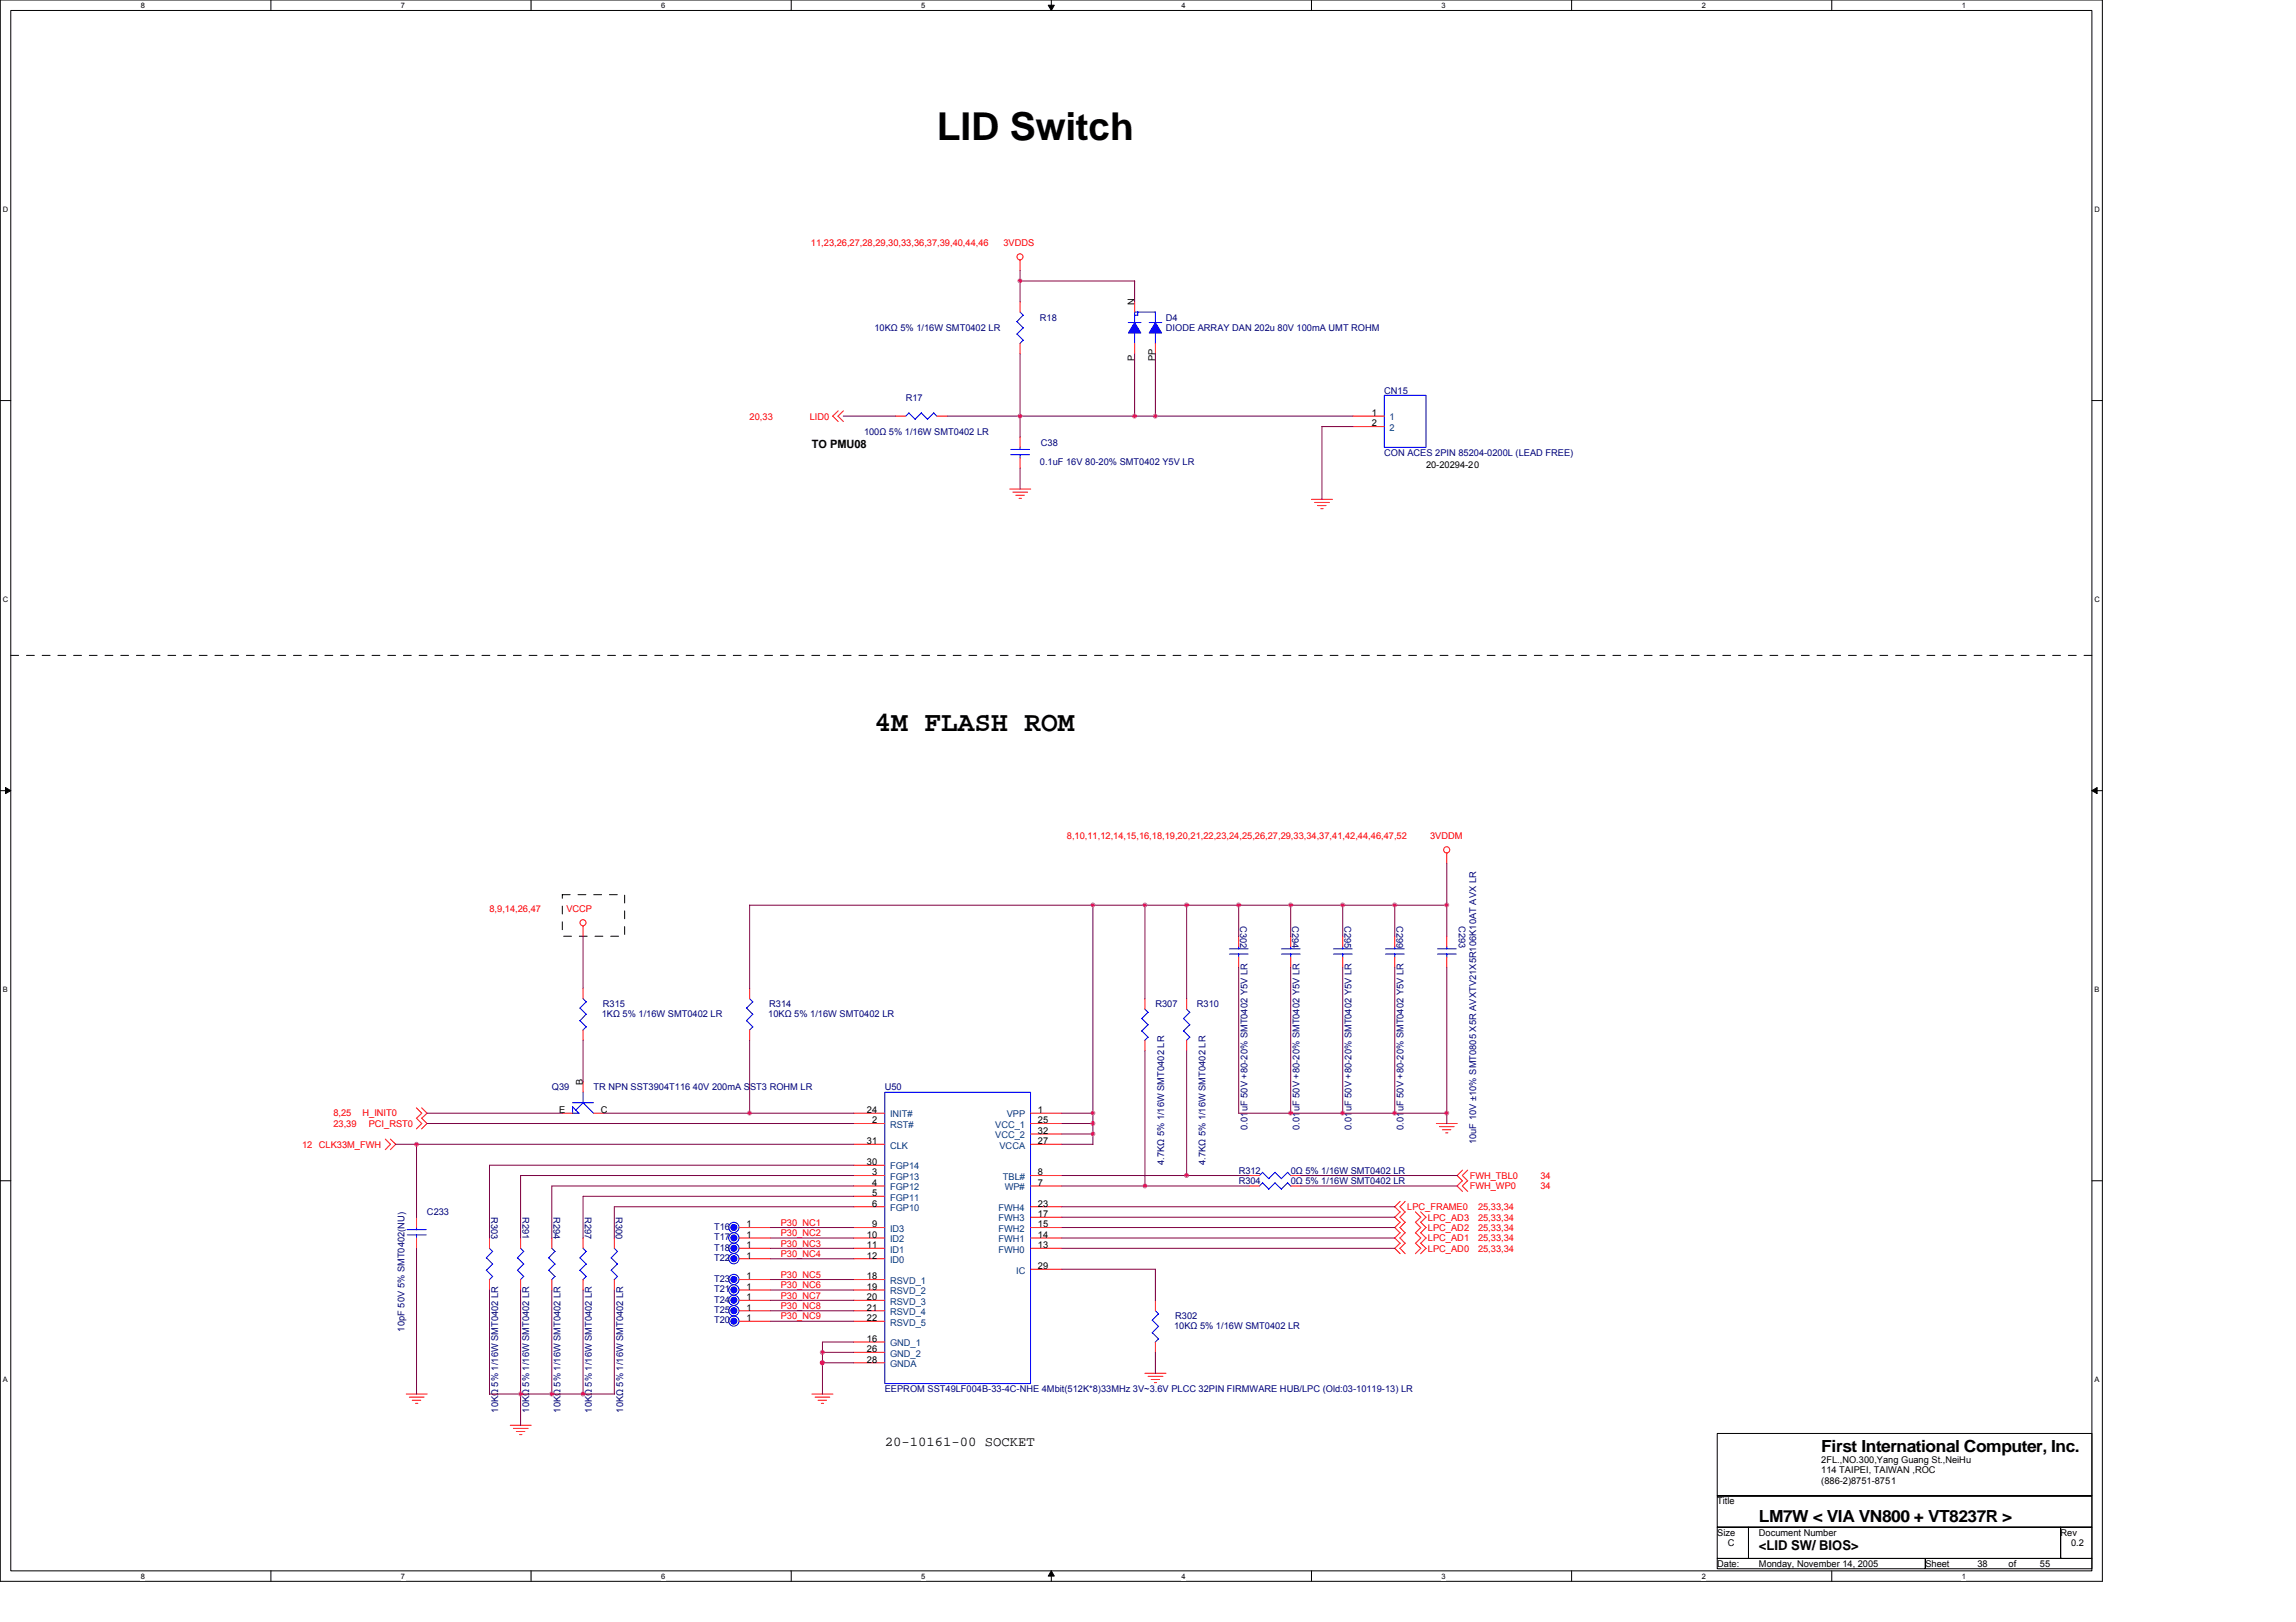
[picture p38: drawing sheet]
<svg xmlns="http://www.w3.org/2000/svg" width="297mm" height="210mm" viewBox="0 0 297 210" stroke-linecap="round" stroke-linejoin="round" font-family="sans-serif">
<defs><g id="words">
<text font-size="5" x="121.2" y="18.1">LID Switch</text>
<text font-size="3.6" x="113.1" y="94.6">4M FLASH ROM</text>
<g font-size="2.2">
<text x="235.6" y="187.9">First International Computer, Inc.</text>
<text x="227.6" y="197">LM7W &lt; VIA VN800 + VT8237R &gt;</text>
</g>
<g font-size="1.8">
<text x="114.5" y="187.2">20-10161-00 SOCKET</text>
<text x="227.6" y="200.6">&lt;LID SW/ BIOS&gt;</text>
</g>
<text font-size="1.5" x="105" y="57.9">TO PMU08</text>
<g font-size="1.2" fill="#f00">
<text x="104.9" y="31.8">11,23,26,27,28,29,30,33,36,37,39,40,44,46</text>
<text x="129.8" y="31.8">3VDDS</text>
<text x="97" y="54.3">20,33</text>
<text x="104.8" y="54.3">LID0</text>
<text x="138" y="108.5">8,10,11,12,14,15,16,18,19,20,21,22,23,24,25,26,27,29,33,34,37,41,42,44,46,47,52</text>
<text x="185" y="108.5">3VDDM</text>
<text x="63.3" y="118">8,9,14,26,47</text>
<text x="73.3" y="118">VCCP</text>
<text x="39.1" y="148.5">12 CLK33M_FWH</text>
<text x="43.1" y="145.8">23,39</text>
<text x="43.1" y="144.5">8,25</text>
<text x="46.9" y="144.5">H_INIT0</text>
<text x="47.7" y="145.8">PCI_RST0</text>
<text x="190.1" y="153.9">FWH_WP0</text>
<text x="190.1" y="152.5">FWH_TBL0</text>
<text x="199.3" y="152.5">34</text>
<text x="199.3" y="153.9">34</text>
<text x="101" y="158.6">P30_NC1</text>
<text x="101" y="161.3">P30_NC3</text>
<text x="101" y="160">P30_NC2</text>
<text x="182.1" y="156.6">LPC_FRAME0</text>
<text x="184.7" y="159.3">LPC_AD2</text>
<text x="184.7" y="157.9">LPC_AD3</text>
<text x="184.7" y="160.6">LPC_AD1</text>
<text x="184.7" y="162">LPC_AD0</text>
<text x="191.2" y="159.3">25,33,34</text>
<text x="191.2" y="157.9">25,33,34</text>
<text x="191.2" y="160.6">25,33,34</text>
<text x="191.2" y="162">25,33,34</text>
<text x="191.2" y="156.6">25,33,34</text>
<text x="101" y="166.7">P30_NC6</text>
<text x="101" y="165.4">P30_NC5</text>
<text x="101" y="162.6">P30_NC4</text>
<text x="101" y="169.4">P30_NC8</text>
<text x="101" y="170.7">P30_NC9</text>
<text x="101" y="168">P30_NC7</text>
</g>
<g font-size="1.2" fill="#000080">
<text x="134.5" y="41.5">R18</text>
<text x="150.8" y="41.5">D4</text>
<text x="113.1" y="42.8">10KΩ 5% 1/16W SMT0402 LR</text>
<text x="150.8" y="42.8">DIODE ARRAY DAN 202u 80V 100mA UMT ROHM</text>
<text x="117.2" y="51.9">R17</text>
<text x="179.1" y="50.9">CN15</text>
<text x="111.8" y="56.3">100Ω 5% 1/16W SMT0402 LR</text>
<text x="134.7" y="57.7">C38</text>
<text x="179.1" y="59">CON ACES 2PIN 85204-0200L (LEAD FREE)</text>
<text x="134.5" y="60.2">0.1uF 16V 80-20% SMT0402 Y5V LR</text>
<text x="160.5" y="119.8" transform="rotate(90 160.5 119.8)">C302</text>
<text x="167.2" y="119.8" transform="rotate(90 167.2 119.8)">C294</text>
<text x="173.9" y="119.8" transform="rotate(90 173.9 119.8)">C295</text>
<text x="180.7" y="119.8" transform="rotate(90 180.7 119.8)">C299</text>
<text x="188.7" y="119.8" transform="rotate(90 188.7 119.8)">C293</text>
<text x="77.8" y="131.6">1KΩ 5% 1/16W SMT0402 LR</text>
<text x="78" y="130.3">R315</text>
<text x="99.4" y="131.6">10KΩ 5% 1/16W SMT0402 LR</text>
<text x="99.5" y="130.3">R314</text>
<text x="149.5" y="130.3">R307</text>
<text x="154.9" y="130.3">R310</text>
<text x="71.4" y="141.1">Q39</text>
<text x="76.8" y="141.1">TR NPN SST3904T116 40V 200mA SST3 ROHM LR</text>
<text x="114.5" y="141.1">U50</text>
<text x="161.4" y="146.2" transform="rotate(-90 161.4 146.2)">0.01uF 50V +80-20% SMT0402 Y5V LR</text>
<text x="168.1" y="146.2" transform="rotate(-90 168.1 146.2)">0.01uF 50V +80-20% SMT0402 Y5V LR</text>
<text x="174.8" y="146.2" transform="rotate(-90 174.8 146.2)">0.01uF 50V +80-20% SMT0402 Y5V LR</text>
<text x="181.6" y="146.2" transform="rotate(-90 181.6 146.2)">0.01uF 50V +80-20% SMT0402 Y5V LR</text>
<text x="191" y="148.1" transform="rotate(-90 191 148.1)">10uF 10V ±10% SMT0805 X5R AVXTV21X5R106K10AT AVX LR</text>
<text x="150.6" y="150.8" transform="rotate(-90 150.6 150.8)">4.7KΩ 5% 1/16W SMT0402 LR</text>
<text x="156" y="150.8" transform="rotate(-90 156 150.8)">4.7KΩ 5% 1/16W SMT0402 LR</text>
<text x="160.2" y="151.9">R312</text>
<text x="160.2" y="153.2">R304</text>
<text x="167" y="151.9">0Ω 5% 1/16W SMT0402 LR</text>
<text x="167" y="153.2">0Ω 5% 1/16W SMT0402 LR</text>
<text x="55.2" y="157.3">C233</text>
<text x="63.5" y="157.5" transform="rotate(90 63.5 157.5)">R303</text>
<text x="67.6" y="157.5" transform="rotate(90 67.6 157.5)">R291</text>
<text x="71.6" y="157.5" transform="rotate(90 71.6 157.5)">R294</text>
<text x="75.7" y="157.5" transform="rotate(90 75.7 157.5)">R297</text>
<text x="79.7" y="157.5" transform="rotate(90 79.7 157.5)">R300</text>
<text x="92.4" y="161.8">T18</text>
<text x="92.4" y="160.5">T17</text>
<text x="92.4" y="159.2">T16</text>
<text x="92.4" y="167.2">T21</text>
<text x="92.4" y="163.2">T22</text>
<text x="92.4" y="165.9">T23</text>
<text x="52.3" y="172.3" transform="rotate(-90 52.3 172.3)">10pF 50V 5% SMT0402(NU)</text>
<text x="92.4" y="168.6">T24</text>
<text x="92.4" y="169.9">T25</text>
<text x="92.4" y="171.3">T20</text>
<text x="151.9" y="171.9">10KΩ 5% 1/16W SMT0402 LR</text>
<text x="152" y="170.7">R302</text>
<text x="64.4" y="182.8" transform="rotate(-90 64.4 182.8)">10KΩ 5% 1/16W SMT0402 LR</text>
<text x="68.5" y="182.8" transform="rotate(-90 68.5 182.8)">10KΩ 5% 1/16W SMT0402 LR</text>
<text x="72.5" y="182.8" transform="rotate(-90 72.5 182.8)">10KΩ 5% 1/16W SMT0402 LR</text>
<text x="76.6" y="182.8" transform="rotate(-90 76.6 182.8)">10KΩ 5% 1/16W SMT0402 LR</text>
<text x="80.6" y="182.8" transform="rotate(-90 80.6 182.8)">10KΩ 5% 1/16W SMT0402 LR</text>
<text x="114.5" y="180.1">EEPROM SST49LF004B-33-4C-NHE 4Mbit(512K*8)33MHz 3V~3.6V PLCC 32PIN FIRMWARE HUB/LPC (Old:03-10119-13) LR</text>
</g>
<g font-size="1.2">
<text x="146.8" y="39.4" transform="rotate(-90 146.8 39.4)">N</text>
<text x="146.8" y="46.8" transform="rotate(-90 146.8 46.8)">P</text>
<text x="149.5" y="46.8" transform="rotate(-90 149.5 46.8)">PP</text>
<text x="177.5" y="53.8">1</text>
<text x="177.5" y="55.2">2</text>
<text x="184.5" y="60.6">20-20294-20</text>
<text x="75.4" y="140.4" transform="rotate(-90 75.4 140.4)">B</text>
<text x="72.3" y="144">E</text>
<text x="77.7" y="144">C</text>
<text x="112.2" y="144">24</text>
<text x="112.2" y="148.1">31</text>
<text x="112.8" y="145.4">2</text>
<text x="134.3" y="144">1</text>
<text x="134.3" y="145.4">25</text>
<text x="134.3" y="146.7">32</text>
<text x="134.3" y="148.1">27</text>
<text x="112.2" y="150.8">30</text>
<text x="112.8" y="153.5">4</text>
<text x="112.8" y="152.1">3</text>
<text x="112.8" y="154.8">5</text>
<text x="134.3" y="152.1">8</text>
<text x="134.3" y="153.5">7</text>
<text x="96.6" y="161.5">1</text>
<text x="96.6" y="160.2">1</text>
<text x="96.6" y="158.8">1</text>
<text x="112.2" y="160.2">10</text>
<text x="112.2" y="161.5">11</text>
<text x="112.8" y="156.1">6</text>
<text x="112.8" y="158.8">9</text>
<text x="134.3" y="156.1">23</text>
<text x="134.3" y="157.5">17</text>
<text x="134.3" y="158.8">15</text>
<text x="134.3" y="160.2">14</text>
<text x="134.3" y="161.5">13</text>
<text x="96.6" y="166.9">1</text>
<text x="96.6" y="162.9">1</text>
<text x="96.6" y="165.6">1</text>
<text x="112.2" y="162.9">12</text>
<text x="112.2" y="165.6">18</text>
<text x="112.2" y="166.9">19</text>
<text x="134.3" y="164.2">29</text>
<text x="96.6" y="168.3">1</text>
<text x="96.6" y="169.6">1</text>
<text x="96.6" y="171">1</text>
<text x="112.2" y="173.7">16</text>
<text x="112.2" y="168.3">20</text>
<text x="112.2" y="171">22</text>
<text x="112.2" y="169.6">21</text>
<text x="112.2" y="175">26</text>
<text x="112.2" y="176.3">28</text>
<text x="235.6" y="189.3">2FL.,NO.300,Yang Guang St.,NeiHu</text>
<text x="235.6" y="190.6">114 TAIPEI, TAIWAN ,ROC</text>
<text x="222.2" y="194.7">Title</text>
<text x="235.6" y="192">(886-2)8751-8751</text>
<text x="222.2" y="198.7">Size</text>
<text x="222.2" y="202.8">Date:</text>
<text x="223.5" y="200.1">C</text>
<text x="227.6" y="198.7">Document Number</text>
<text x="227.6" y="202.8">Monday, November 14, 2005</text>
<text x="249.1" y="202.8">Sheet</text>
<text x="255.8" y="202.8">38</text>
<text x="259.9" y="202.8">of</text>
<text x="263.9" y="202.8">55</text>
<text x="266.6" y="198.7">Rev</text>
<text x="267.9" y="200.1">0.2</text>
</g>
<g font-size="1.2" fill="#004080">
<text x="179.8" y="54.4">1</text>
<text x="179.8" y="55.8">2</text>
<text x="115.1" y="144.6">INIT#</text>
<text x="115.1" y="145.9">RST#</text>
<text x="115.1" y="148.6">CLK</text>
<text x="128.8" y="145.9">VCC_1</text>
<text x="128.8" y="147.3">VCC_2</text>
<text x="129.3" y="148.6">VCCA</text>
<text x="130.2" y="144.6">VPP</text>
<text x="115.1" y="151.3">FGP14</text>
<text x="115.1" y="154">FGP12</text>
<text x="115.1" y="152.7">FGP13</text>
<text x="115.1" y="155.4">FGP11</text>
<text x="129.7" y="152.7">TBL#</text>
<text x="130" y="154">WP#</text>
<text x="115.1" y="156.7">FGP10</text>
<text x="115.1" y="159.4">ID3</text>
<text x="115.1" y="160.8">ID2</text>
<text x="129.2" y="156.7">FWH4</text>
<text x="129.2" y="158.1">FWH3</text>
<text x="129.2" y="159.4">FWH2</text>
<text x="129.2" y="160.8">FWH1</text>
<text x="115.1" y="162.1">ID1</text>
<text x="115.1" y="163.4">ID0</text>
<text x="115.1" y="166.1">RSVD_1</text>
<text x="115.1" y="167.5">RSVD_2</text>
<text x="129.2" y="162.1">FWH0</text>
<text x="131.5" y="164.8">IC</text>
<text x="115.1" y="168.8">RSVD_3</text>
<text x="115.1" y="171.5">RSVD_5</text>
<text x="115.1" y="170.2">RSVD_4</text>
<text x="115.1" y="174.2">GND_1</text>
<text x="115.1" y="175.6">GND_2</text>
<text x="115.1" y="176.9">GNDA</text>
</g>
<g font-size="1">
<text x="18.2" y="1">8</text>
<text x="51.9" y="1">7</text>
<text x="85.5" y="1">6</text>
<text x="119.2" y="1">5</text>
<text x="152.8" y="1">4</text>
<text x="186.5" y="1">3</text>
<text x="220.2" y="1">2</text>
<text x="253.8" y="1">1</text>
<text x=".4" y="27.4">D</text>
<text x="271" y="27.4">D</text>
<text x=".4" y="77.9">C</text>
<text x="271" y="77.9">C</text>
<text x=".4" y="128.4">B</text>
<text x="271" y="128.4">B</text>
<text x=".4" y="178.9">A</text>
<text x="271" y="178.9">A</text>
<text x="18.2" y="204.3">8</text>
<text x="51.9" y="204.3">7</text>
<text x="85.5" y="204.3">6</text>
<text x="119.2" y="204.3">5</text>
<text x="152.8" y="204.3">4</text>
<text x="186.5" y="204.3">3</text>
<text x="220.2" y="204.3">2</text>
<text x="253.8" y="204.3">1</text>
</g>
</g></defs>
<path d="M0 0h272v204.6h-272zM1.4 1.4h269.2v201.9h-269.2z" fill="none" stroke="#000" stroke-width=".13"/>
<g fill="#fff">
<path d="M18.2 .1h.6v1.1h-.6z"/>
<path d="M18.2 203.4h.6v1.1h-.6z"/>
</g>
<path d="M35 0v1.4M35 203.3v1.3" fill="none" stroke="#000" stroke-width=".13"/>
<g fill="#fff">
<path d="M51.9 .1h.5v1.1h-.5z"/>
<path d="M51.9 203.4h.5v1.1h-.5z"/>
</g>
<path d="M68.7 0v1.4M68.7 203.3v1.3" fill="none" stroke="#000" stroke-width=".13"/>
<g fill="#fff">
<path d="M85.5 .1h.6v1.1h-.6z"/>
<path d="M85.5 203.4h.6v1.1h-.6z"/>
</g>
<path d="M102.4 0v1.4M102.4 203.3v1.3" fill="none" stroke="#000" stroke-width=".13"/>
<g fill="#fff">
<path d="M119.2 .1h.5v1.1h-.5z"/>
<path d="M119.2 203.4h.5v1.1h-.5z"/>
</g>
<path d="M136 0v1.4M136 203.3v1.3" fill="none" stroke="#000" stroke-width=".13"/>
<path d="M135.6 .7h.8l-.4 .7zM136 203.3l.4 .7h-.8z" fill="#000" stroke="#000" stroke-width=".13"/>
<g fill="#fff">
<path d="M152.8 .1h.6v1.1h-.6z"/>
<path d="M152.8 203.4h.6v1.1h-.6z"/>
</g>
<path d="M169.7 0v1.4M169.7 203.3v1.3" fill="none" stroke="#000" stroke-width=".13"/>
<g fill="#fff">
<path d="M186.5 .1h.5v1.1h-.5z"/>
<path d="M186.5 203.4h.5v1.1h-.5z"/>
</g>
<path d="M203.3 0v1.4M203.3 203.3v1.3" fill="none" stroke="#000" stroke-width=".13"/>
<g fill="#fff">
<path d="M220.2 .1h.5v1.1h-.5z"/>
<path d="M220.2 203.4h.5v1.1h-.5z"/>
</g>
<path d="M237 0v1.4M237 203.3v1.3" fill="none" stroke="#000" stroke-width=".13"/>
<g fill="#fff">
<path d="M253.8 .1h.5v1.1h-.5z"/>
<path d="M253.8 203.4h.5v1.1h-.5z"/>
<path d="M.4 26.6h.7v1h-.7z"/>
<path d="M271 26.6h.6v1h-.6z"/>
<path d="M.4 77.1h.7v1h-.7z"/>
<path d="M271 77.1h.6v1h-.6z"/>
</g>
<path d="M0 51.8h1.4M270.6 51.8h1.4" fill="none" stroke="#000" stroke-width=".13"/>
<g fill="#fff">
<path d="M.4 127.6h.6v1h-.6z"/>
<path d="M271 127.6h.6v1h-.6z"/>
</g>
<path d="M0 102.3h1.4M270.6 102.3h1.4" fill="none" stroke="#000" stroke-width=".13"/>
<path d="M.7 101.9l.7 .4-.7 .4zM270.6 102.3l.7-.4v.8z" fill="#000" stroke="#000" stroke-width=".13"/>
<g fill="#fff">
<path d="M.4 178h.6v1.1h-.6z"/>
<path d="M271 178h.6v1.1h-.6z"/>
</g>
<path d="M0 152.8h1.4M270.6 152.8h1.4M222.2 185.5h48.4v8.1h-48.4zM222.2 193.6h48.4v4h-48.4zM222.2 197.6h4v4.1h-4zM226.2 197.6h40.4v4.1h-40.4zM266.6 197.6h4v4.1h-4zM222.2 201.7h26.9v1.3h-26.9zM249.1 201.7h21.5v1.3h-21.5z" fill="none" stroke="#000" stroke-width=".13"/>
<path d="M1.4 84.8h269.3M72.7 115.8h8.1v5.4h-8.1v-5.4" fill="none" stroke="#000" stroke-width=".13" stroke-dasharray="1 1 1 1 1 1 1 1"/>
<g fill="none" stroke="#f00" stroke-width=".13">
<path d="M132 33.6v1.4M132 39.1v1.3M146.8 39.1v1.3M108.4 53.2l-.7 .6 .7 .7M109.1 53.2l-.7 .6 .7 .7M115.8 53.8h1.4M121.2 53.8h1.4M132 44.4v1.4M132 56.6v1.3M132 59.2v1.4M146.8 44.4v1.4M149.5 44.4v1.4"/>
<path d="M175 53.8h4.1M175 55.2h4.1M130.6 63.3h2.7M131 63.7h1.9M131.4 64.1h1.1M131.8 64.5h.3M169.7 64.6h2.7M170.1 65h1.9M170.5 65.4h1.1M170.9 65.8h.3M75.4 119.8v1.4M187.2 110.4v1.3"/>
<path d="M75.4 127.9v1.3M75.4 133.3v1.3M97 127.9v1.3M97 133.3v1.3M148.1 129.2v1.4M148.1 134.6v1.4M153.5 129.2v1.4M153.5 134.6v1.4M160.2 121.2v1.3M160.2 123.9v1.3M167 121.2v1.3M167 123.9v1.3"/>
<path d="M173.7 121.2v1.3M173.7 123.9v1.3M180.4 121.2v1.3M180.4 123.9v1.3M187.2 121.2v1.3M187.2 123.9v1.3M49.8 147.4l.7 .7-.7 .7M50.5 147.4l.7 .7-.7 .7M53.9 143.4l.7 .7-.7 .6M53.9 144.7l.7 .7-.7 .7M53.9 157.5v1.4M54.5 143.4l.7 .7-.7 .6"/>
<path d="M54.5 144.7l.7 .7-.7 .7M72.7 144.1h1.4M75.4 140v1.4M76.8 144.1h1.3M95.6 158.9h4.1M110.4 145.4h4.1M110.4 152.1h4.1M110.4 144.1h4.1M110.4 148.1h4.1M110.4 150.8h4.1M110.4 153.5h4.1M110.4 156.2h4.1"/>
<path d="M110.4 154.8h4.1M110.4 158.9h4.1M133.3 145.4h4.1M133.3 152.1h4.1M133.3 144.1h4.1M133.3 148.1h4.1M133.3 153.5h4.1M133.3 156.2h4.1M133.3 158.9h4.1M133.3 146.7h4.1M133.3 157.5h4.1M161.6 152.1h1.3"/>
<path d="M161.6 153.5h1.3M167 152.1h1.3M167 153.5h1.3M181.1 158.2l-.7 .7 .7 .7M181.1 156.8l-.7 .7 .7 .7M181.1 159.5l-.7 .7 .7 .7M181.1 155.5l-.7 .7 .7 .7M181.8 158.2l-.7 .7 .7 .7M181.8 156.8l-.7 .7 .7 .7M181.8 159.5l-.7 .7 .7 .7M181.8 155.5l-.7 .7 .7 .7M183.1 158.2l.7 .7-.7 .7"/>
<path d="M183.1 156.8l.7 .7-.7 .7M183.1 159.5l.7 .7-.7 .7M183.8 158.2l.7 .7-.7 .7M183.8 156.8l.7 .7-.7 .7M183.8 159.5l.7 .7-.7 .7M185.8 145.4h2.7M186.2 145.8h1.9M186.6 146.2h1.1M187 146.6h.3M189.2 152.8l-.7 .7 .7 .7M189.2 151.4l-.7 .7 .7 .7M189.9 152.8l-.7 .7 .7 .7"/>
<path d="M189.9 151.4l-.7 .7 .7 .7M53.9 160.2v1.3M63.3 160.2v1.3M63.3 165.6v1.3M67.3 160.2v1.3M67.3 165.6v1.3M71.4 160.2v1.3M71.4 165.6v1.3M75.4 160.2v1.3M75.4 165.6v1.3M79.5 160.2v1.3M79.5 165.6v1.3"/>
<path d="M95.6 166.9h4.1M95.6 161.5h4.1M95.6 160.2h4.1M95.6 162.9h4.1M95.6 165.6h4.1M95.6 168.3h4.1M95.6 171h4.1M95.6 169.6h4.1M110.4 166.9h4.1M110.4 161.5h4.1M110.4 173.7h4.1M110.4 160.2h4.1"/>
<path d="M110.4 162.9h4.1M110.4 165.6h4.1M110.4 168.3h4.1M110.4 171h4.1M110.4 169.6h4.1M110.4 175h4.1M110.4 176.4h4.1M133.3 161.5h4.1M133.3 160.2h4.1M133.3 164.3h4.1M148.1 177.7h2.8M148.5 178.1h1.9"/>
<path d="M148.9 178.5h1.1M149.3 178.9h.3M149.5 168.3v1.3M149.5 173.7v1.3M181.1 160.9l-.7 .6 .7 .7M181.8 160.9l-.7 .6 .7 .7M183.1 160.9l.7 .6-.7 .7M183.8 160.9l.7 .6-.7 .7M52.6 180.4h2.7M53 180.8h1.9M53.3 181.2h1.1M53.8 181.6h.3"/>
<path d="M66 184.4h2.7M66.4 184.8h1.9M66.8 185.3h1.1M67.2 185.7h.3M105 180.4h2.8M105.4 180.8h2M105.8 181.2h1.1M106.3 181.6h.2"/>
<circle cx="132" cy="33.2" r=".39"/>
<circle cx="75.4" cy="119.4" r=".39"/>
<circle cx="187.2" cy="110" r=".4"/>
</g>
<g fill="none" stroke="#00f" stroke-width=".13">
<path d="M117.6 53.4l.8 .9M117.6 53.4l-.4 .4M119.2 53.4l.8 .9M119.2 53.4l-.8 .9M121.2 53.9l-.4-.5-.8 .9M130.8 58.8h2.4M130.8 58.2h2.4M131.6 41.6l.8 .8-.9 .8M131.6 43.2l.8 .8M132 57.9v.3M132 58.8v.4M132 40.4l.4 .4"/>
<path d="M132.4 40.8l-.9 .8M132.4 44l-.5 .4M146 41.7h1.6M146.8 40.4h2.7M146.8 40.4v1.3M146.8 43.1v1.3M146.8 40.8h.4M147.2 40.4v.4M148.7 41.7h1.6M149.5 40.4v1.3M149.5 43.1v1.3M179.1 51.2h5.4v6.7h-5.4z"/>
<path d="M75 130.5l.9 .8M75 132.1l.9 .8-.5 .4M75.4 129.2l.5 .5M75.8 129.6l-.8 .9M75.8 131.3l-.8 .8M96.6 130.5l.8 .8M96.6 132.1l.8 .8M97 129.2l.4 .5M97.4 129.6l-.8 .9M97.4 131.3l-.8 .8M97.4 132.9l-.4 .4M147.7 131.8l.8 .8"/>
<path d="M147.7 133.4l.8 .8M148.1 130.6l.4 .4M148.5 131l-.8 .8M148.5 132.6l-.8 .8M148.5 134.2l-.4 .4M153.1 131.8l.8 .8M153.1 133.4l.8 .8M153.5 130.6l.4 .4M153.9 131l-.8 .8M153.9 132.6l-.8 .8M153.9 134.2l-.4 .4M159 123.5h2.5"/>
<path d="M159 122.8h2.5M160.2 122.5v.3M160.2 123.4v.5M165.8 123.5h2.4M165.8 122.8h2.4M167 122.5v.3M167 123.4v.5M172.5 123.5h2.4M172.5 122.8h2.4M173.7 122.5v.3M173.7 123.4v.5M179.2 123.5h2.5"/>
<path d="M179.2 122.8h2.5M180.4 122.5v.3M180.4 123.4v.5M186 123.5h2.4M186 122.8h2.4M187.2 122.5v.3M187.2 123.4v.5M52.7 159.8h2.4M52.7 159.1h2.4M53.9 158.9v.3M53.9 159.8v.4M74.1 142.7h2.7"/>
<path d="M74.1 143.2v.9h.8M74.1 143.2l.4 .5M74.5 143.7l.4 .4M75.4 142.7l1.4 1.4M75.4 142.7l-.9 1M75.4 141.3v1.4M114.5 141.4h18.8v37.6h-18.8zM163.3 151.7l.9 .8M163.3 153.1l.9 .8M163.4 151.7l-.5 .4M163.4 153.1l-.5 .4M164.9 151.7l.9 .8"/>
<path d="M164.9 153.1l.9 .8M165 151.7l-.9 .8M165 153.1l-.9 .8M166.6 151.7l.4 .4M166.6 153.1l.4 .4M166.6 151.7l-.8 .8M166.6 153.1l-.8 .8M62.9 162.8l.9 .8M62.9 164.4l.9 .8M63.3 161.5l.5 .5M63.7 161.9l-.8 .9M63.7 163.6l-.8 .8"/>
<path d="M63.7 165.2l-.4 .4M66.9 162.8l.9 .8-.9 .8M66.9 164.4l.9 .8M67.3 161.5l.5 .5M67.8 161.9l-.9 .9M67.8 165.2l-.5 .4M71 162.8l.8 .8-.8 .8M71 164.4l.8 .8M71.4 161.5l.4 .5M71.8 161.9l-.8 .9M71.8 165.2l-.4 .4M75 162.8l.9 .8-.9 .8"/>
<path d="M75 164.4l.9 .8M75.4 161.5l.5 .5M75.8 161.9l-.8 .9M75.8 165.2l-.4 .4M79.1 162.8l.8 .8-.8 .8M79.1 164.4l.8 .8M79.5 161.5l.4 .5M79.9 161.9l-.8 .9M79.9 165.2l-.4 .4M149.1 170.8l.8 .9M149.1 172.5l.8 .8M149.5 169.6l.4 .5"/>
<path d="M149.9 170l-.8 .9M149.9 171.6l-.8 .9M149.9 173.3l-.4 .4"/>
<circle cx="94.9" cy="158.8" r=".67"/>
<circle cx="94.9" cy="165.6" r=".67"/>
<circle cx="94.9" cy="162.9" r=".67"/>
<circle cx="94.9" cy="160.2" r=".67"/>
<circle cx="94.9" cy="166.9" r=".67"/>
<circle cx="94.9" cy="169.6" r=".67"/>
<circle cx="94.9" cy="161.5" r=".66"/>
<circle cx="94.9" cy="171" r=".66"/>
<circle cx="94.9" cy="168.3" r=".66"/>
</g>
<g fill="#00f" stroke="#00f" stroke-width=".13">
<path d="M146.8 41.7l.8 1.4h-1.6z" fill-rule="evenodd"/>
<path d="M149.5 41.7l.8 1.4h-1.6z" fill-rule="evenodd"/>
<circle cx="94.9" cy="166.9" r=".39"/>
<circle cx="94.9" cy="161.5" r=".39"/>
<circle cx="94.9" cy="168.3" r=".39"/>
<circle cx="94.9" cy="162.9" r=".39"/>
<circle cx="94.9" cy="169.6" r=".39"/>
<circle cx="94.9" cy="160.2" r=".39"/>
<circle cx="94.9" cy="165.6" r=".39"/>
<circle cx="94.9" cy="171" r=".39"/>
<circle cx="94.9" cy="158.8" r=".39"/>
</g>
<g fill="none" stroke="#800040" stroke-width=".13">
<path d="M132 35v4.1M132 36.4h14.8M146.8 36.4v2.7M109.1 53.8h6.7M122.6 53.8h52.5M132 45.8v10.8M146.8 45.8v8.1M149.5 45.8v8.1M171 55.2h4M171 55.2v9.4M132 60.6v2.7M97 117.1h90.2"/>
<path d="M97 117.1v10.8M141.4 117.1v31M148.1 117.1v12.1M153.5 117.1v12.1M160.2 117.1v4.1M167 117.1v4.1M173.7 117.1v4.1M180.4 117.1v4.1M187.2 111.7v9.5M75.4 121.1v6.8M75.4 134.6v5.4M97 134.6v9.5"/>
<path d="M148.1 136v17.5M153.5 136v16.1M160.2 125.2v18.9M167 125.2v18.9M173.7 125.2v18.9M180.4 125.2v18.9M187.2 125.2v20.2M51.2 148.1h59.2M53.9 148.1v9.4M55.2 144.1h17.5M55.2 145.4h55.3M78.1 144.1h32.4"/>
<path d="M99.7 158.9h10.8M110.5 156.2h-31v4M110.5 153.5h-39.1v6.7M110.5 152.1h-43.2v8.1M110.5 154.8h-35.1v5.4M110.5 150.8h-47.2v9.4M137.4 152.1h24.2M137.4 153.5h24.2M137.4 144.1h4M137.4 158.9h43.1M137.4 145.4h4M137.4 148.1h4"/>
<path d="M137.4 156.2h43.1M137.4 146.7h4M137.4 157.5h43.1M160.2 144.1h27M168.3 152.1h20.2M168.3 153.5h20.2M53.9 161.5v18.9M63.3 166.9v13.5h16.2M67.3 166.9v17.6M71.4 166.9v13.5M75.4 166.9v13.5M79.5 166.9v13.5"/>
<path d="M99.7 169.6h10.8M99.7 161.5h10.8M99.7 171h10.8M99.7 166.9h10.8M99.7 165.6h10.8M99.7 162.9h10.8M99.7 168.3h10.8M99.7 160.2h10.8M106.4 176.4h4.1M106.4 175h4.1M110.5 173.7h-4.1v6.7M137.4 164.3h12.1v4"/>
<path d="M137.4 161.5h43.1M137.4 160.2h43.1M149.5 175v2.7"/>
</g>
<g fill="#f0f" stroke="#f0f" stroke-width=".13">
<circle cx="132" cy="53.9" r=".26"/>
<circle cx="132" cy="36.3" r=".26"/>
<circle cx="146.8" cy="53.9" r=".26"/>
<circle cx="149.5" cy="53.9" r=".26"/>
<circle cx="180.4" cy="144" r=".26"/>
<circle cx="187.2" cy="144" r=".26"/>
<circle cx="167" cy="144" r=".26"/>
<circle cx="141.4" cy="117.1" r=".25"/>
<circle cx="106.4" cy="176.3" r=".27"/>
<circle cx="173.7" cy="144" r=".26"/>
<circle cx="153.5" cy="117.1" r=".26"/>
<circle cx="173.7" cy="117.1" r=".26"/>
<circle cx="153.5" cy="152.1" r=".27"/>
<circle cx="187.2" cy="117.1" r=".26"/>
<circle cx="148.1" cy="153.5" r=".26"/>
<circle cx="53.9" cy="148.1" r=".25"/>
<circle cx="141.4" cy="145.4" r=".26"/>
<circle cx="97" cy="144" r=".25"/>
<circle cx="106.4" cy="175" r=".26"/>
<circle cx="67.3" cy="180.4" r=".26"/>
<circle cx="141.4" cy="146.7" r=".26"/>
<circle cx="75.4" cy="180.4" r=".27"/>
<circle cx="160.2" cy="117.1" r=".26"/>
<circle cx="167" cy="117.1" r=".26"/>
<circle cx="180.4" cy="117.1" r=".26"/>
<circle cx="141.4" cy="144" r=".25"/>
<circle cx="148.1" cy="117.1" r=".25"/>
<circle cx="71.4" cy="180.4" r=".27"/>
</g>
<use href="#words"/>
</svg>
